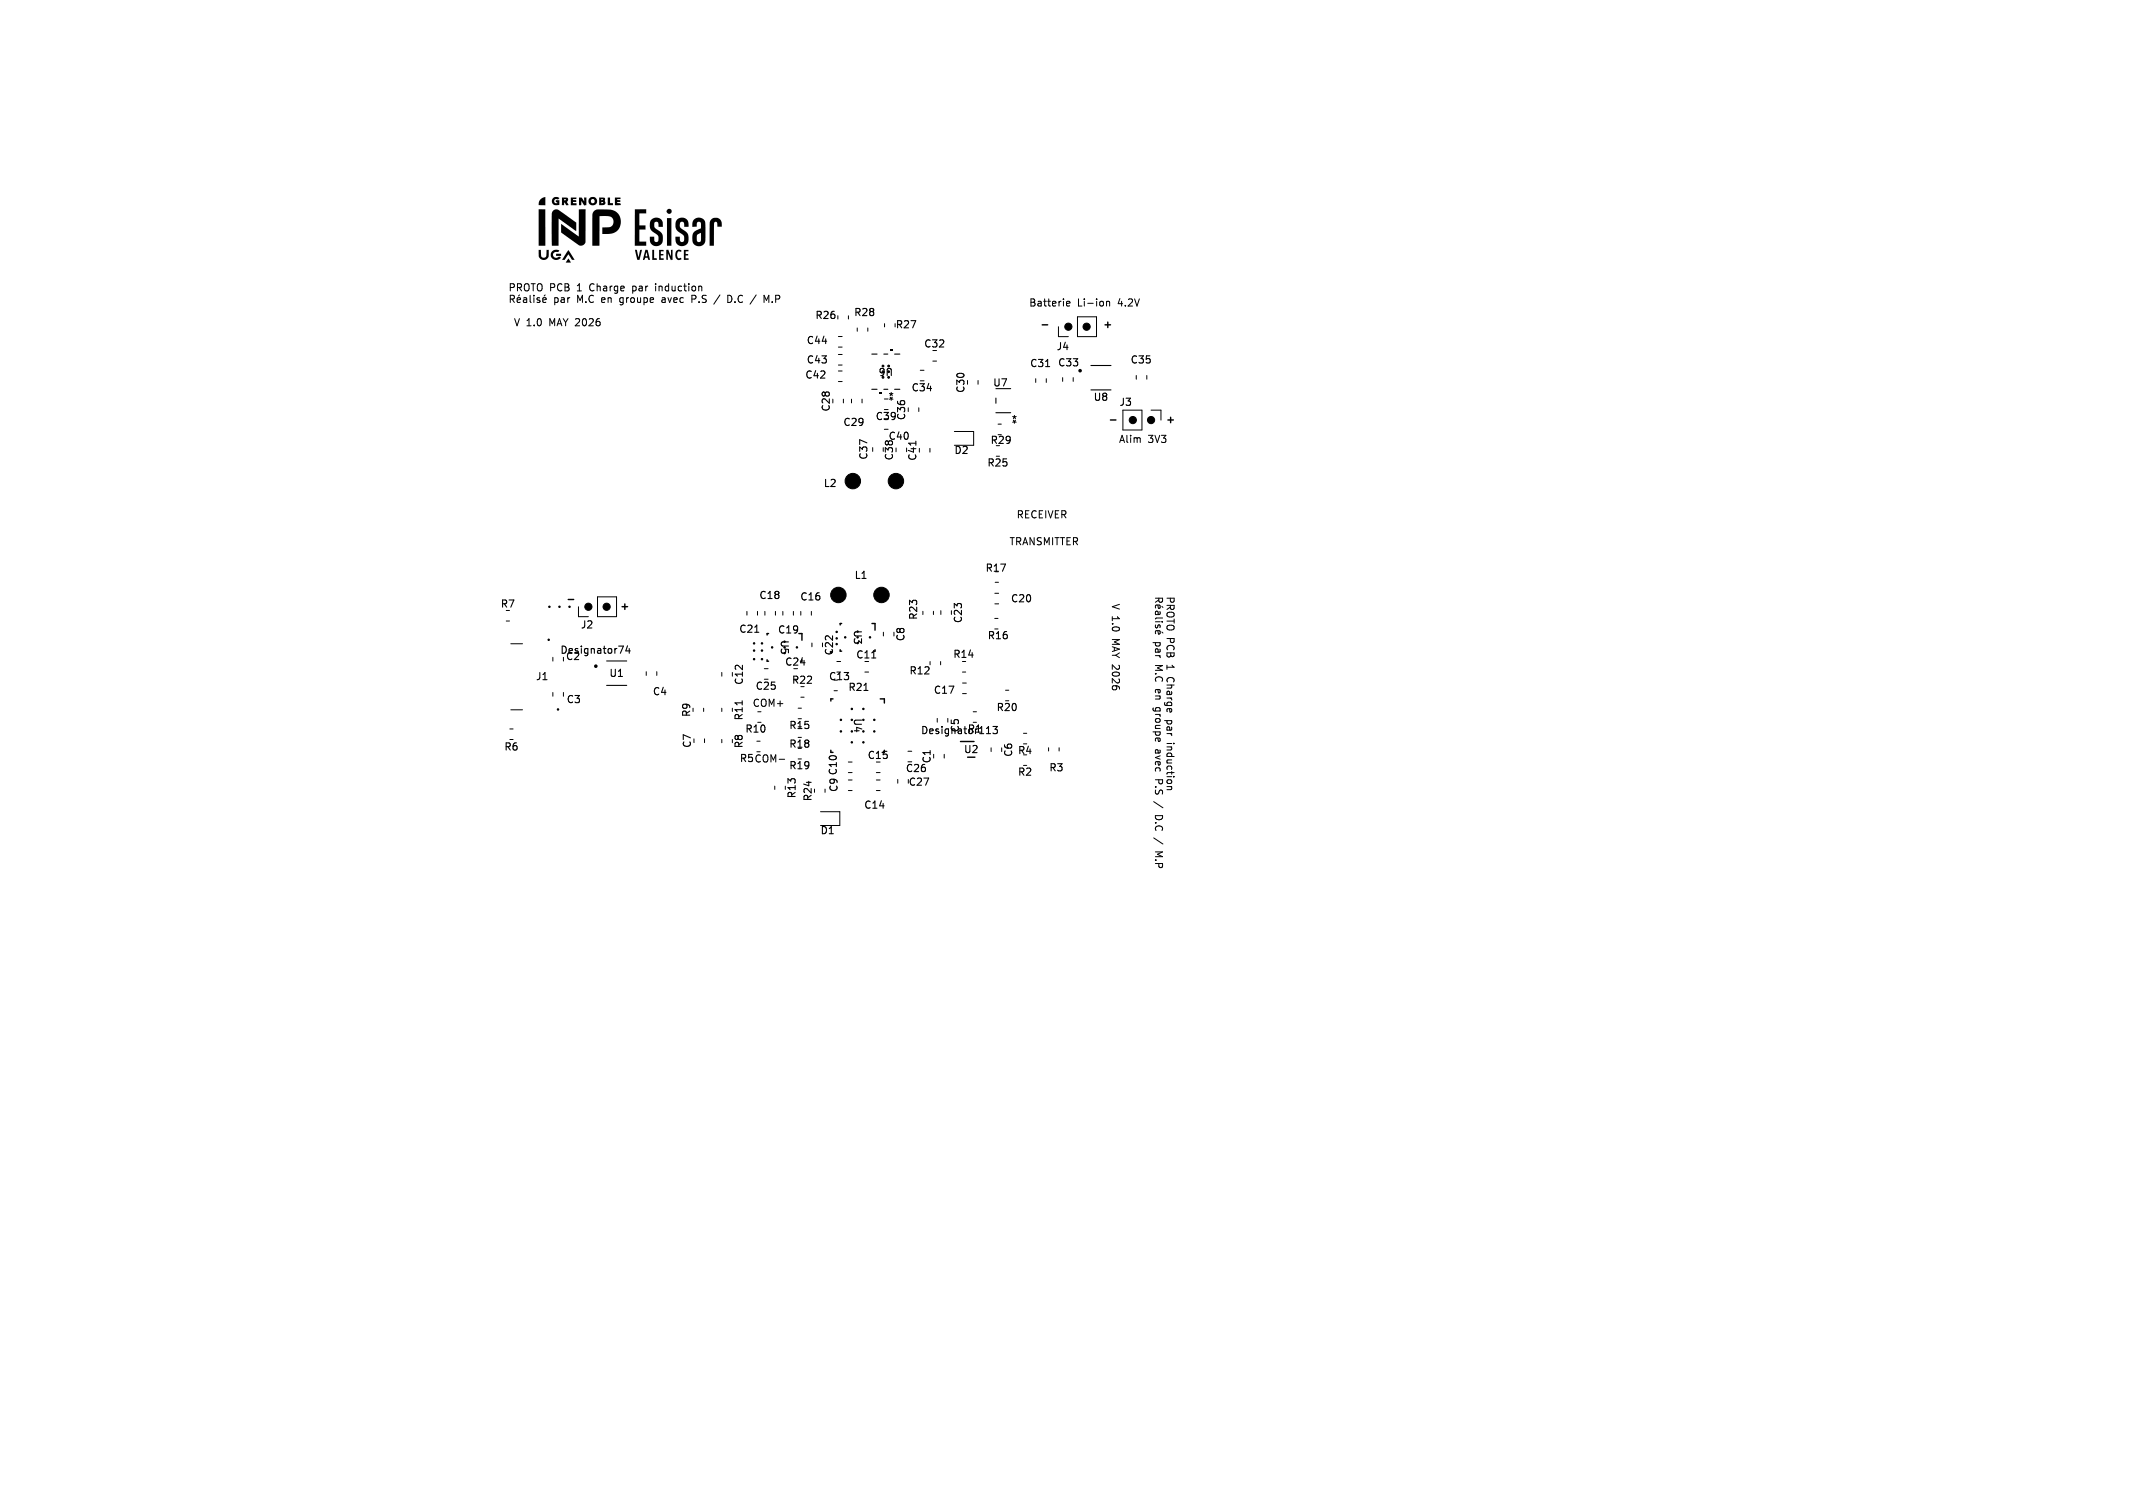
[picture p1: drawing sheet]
<svg xmlns="http://www.w3.org/2000/svg" width="297mm" height="210mm" viewBox="0 0 297 210" stroke-linecap="round" stroke-linejoin="round" font-family="sans-serif">
<defs><g id="words">
<g font-size="1.4">
<text x="70.7" y="40.6">PROTO PCB</text>
<text x="80.3" y="40.6">1</text>
<text x="82.1" y="40.6">Charge</text>
<text x="88.2" y="40.6">par</text>
<text x="91.5" y="40.6">induction</text>
<text x="71.5" y="45.5">V 1.0</text>
<text x="76.5" y="45.5">MAY 2026</text>
<text x="77" y="42.3">par</text>
<text x="86.4" y="42.3">groupe</text>
<text x="92.4" y="42.3">avec</text>
<text x="96.6" y="42.3">P.S</text>
<text x="101.8" y="42.3">D.C /</text>
<text x="107.1" y="42.3">M.P</text>
<text x="113.4" y="44.6">R26</text>
<text x="118.8" y="44.2">R28</text>
<text x="124.6" y="45.9">R27</text>
<text x="143.2" y="42.8">Batterie</text>
<text x="150" y="42.8">Li-ion</text>
<text x="153.5" y="45.8">+</text>
<text x="155.6" y="42.8">4.2V</text>
<text x="112" y="52.9">C42</text>
<text x="112.2" y="48.1">C44</text>
<text x="112.2" y="50.8">C43</text>
<text x="124.5" y="51" transform="rotate(-180 124.5 51)">U6</text>
<text x="128.6" y="48.6">C32</text>
<text x="143.3" y="51.3">C31</text>
<text x="147" y="49">J4</text>
<text x="147.2" y="51.2">C33</text>
<text x="157.3" y="50.8">C35</text>
<text x="115.7" y="57.4" transform="rotate(-90 115.7 57.4)">C28</text>
<text x="117.3" y="59.5">C29</text>
<text x="121.8" y="58.7">C39</text>
<text x="124.6" y="54.5" transform="rotate(-180 124.6 54.5)">*</text>
<text x="126.2" y="58.6" transform="rotate(-90 126.2 58.6)">C36</text>
<text x="126.8" y="54.7">C34</text>
<text x="134.5" y="54.8" transform="rotate(-90 134.5 54.8)">C30</text>
<text x="138.2" y="54">U7</text>
<text x="141.8" y="57.7" transform="rotate(-180 141.8 57.7)">*</text>
<text x="152.2" y="56">U8</text>
<text x="155.8" y="56.7">J3</text>
<text x="162.3" y="59">+</text>
<text x="121" y="64.1" transform="rotate(-90 121 64.1)">C37</text>
<text x="123.6" y="61.5">C40</text>
<text x="124.5" y="64.2" transform="rotate(-90 124.5 64.2)">C38</text>
<text x="127.8" y="64.3" transform="rotate(-90 127.8 64.3)">C41</text>
<text x="132.8" y="63.4">D2</text>
<text x="137.4" y="65.2">R25</text>
<text x="137.8" y="62">R29</text>
<text x="155.8" y="61.8">Alim</text>
<text x="159.8" y="61.8">3V3</text>
<text x="114.6" y="68">L2</text>
<text x="140.5" y="76">TRANSMITTER</text>
<text x="141.5" y="72.3">RECEIVER</text>
<text x="105.6" y="83.6">C18</text>
<text x="111.3" y="83.8">C16</text>
<text x="118.9" y="80.8">L1</text>
<text x="137.1" y="79.8">R17</text>
<text x="162.4" y="83" transform="rotate(90 162.4 83)">PROTO PCB</text>
<text x="69.6" y="84.8">R7</text>
<text x="80.8" y="87.7">J2</text>
<text x="86.2" y="85">+</text>
<text x="102.8" y="88.3">C21</text>
<text x="108.2" y="88.4">C19</text>
<text x="108.5" y="89" transform="rotate(90 108.5 89)">U5</text>
<text x="118.7" y="87.6" transform="rotate(90 118.7 87.6)">U3</text>
<text x="126.1" y="89.4" transform="rotate(-90 126.1 89.4)">C8</text>
<text x="127.9" y="86.4" transform="rotate(-90 127.9 86.4)">R23</text>
<text x="134.1" y="86.9" transform="rotate(-90 134.1 86.9)">C23</text>
<text x="137.4" y="89.2">R16</text>
<text x="140.7" y="84.1">C20</text>
<text x="154.7" y="84" transform="rotate(90 154.7 84)">V 1.0</text>
<text x="154.7" y="89" transform="rotate(90 154.7 89)">MAY 2026</text>
<text x="160.7" y="89.3" transform="rotate(90 160.7 89.3)">par</text>
<text x="74.5" y="94.9">J1</text>
<text x="77.9" y="91.2">Designator74</text>
<text x="78.7" y="92.1">C2</text>
<text x="84.7" y="94.5">U1</text>
<text x="103.6" y="95.5" transform="rotate(-90 103.6 95.5)">C12</text>
<text x="109.2" y="92.9">C24</text>
<text x="110.2" y="95.4">R22</text>
<text x="115.3" y="94.9">C13</text>
<text x="116.2" y="91.4" transform="rotate(-90 116.2 91.4)">C22</text>
<text x="119.1" y="91.9">C11</text>
<text x="126.5" y="94.1">R12</text>
<text x="132.6" y="91.8">R14</text>
<text x="162.4" y="92.6" transform="rotate(90 162.4 92.6)">1</text>
<text x="162.4" y="94.4" transform="rotate(90 162.4 94.4)">Charge</text>
<text x="78.8" y="98.1">C3</text>
<text x="90.8" y="97">C4</text>
<text x="96.3" y="100" transform="rotate(-90 96.3 100)">R9</text>
<text x="103.6" y="100.4" transform="rotate(-90 103.6 100.4)">R11</text>
<text x="104.7" y="98.5">COM+</text>
<text x="105.1" y="96.3">C25</text>
<text x="109.8" y="101.7">R15</text>
<text x="118" y="96.4">R21</text>
<text x="118.7" y="99.9" transform="rotate(90 118.7 99.9)">U4</text>
<text x="129.9" y="96.8">C17</text>
<text x="138.7" y="99.2">R20</text>
<text x="160.7" y="98.7" transform="rotate(90 160.7 98.7)">groupe</text>
<text x="162.4" y="100.4" transform="rotate(90 162.4 100.4)">par</text>
<text x="70.1" y="104.7">R6</text>
<text x="96.4" y="104.3" transform="rotate(-90 96.4 104.3)">C7</text>
<text x="102.9" y="106.3">R5 COM-</text>
<text x="103.6" y="104.3" transform="rotate(-90 103.6 104.3)">R8</text>
<text x="103.7" y="102.2">R10</text>
<text x="109.8" y="104.3">R18</text>
<text x="109.8" y="107.3">R19</text>
<text x="120.7" y="105.9">C15</text>
<text x="126" y="107.7">C26</text>
<text x="128.1" y="102.4">Designator113</text>
<text x="129.8" y="106.4" transform="rotate(-90 129.8 106.4)">C1</text>
<text x="133.7" y="102.1" transform="rotate(-90 133.7 102.1)">C5</text>
<text x="134.1" y="105.1">U2</text>
<text x="134.6" y="102.2">R1</text>
<text x="141.1" y="105.5" transform="rotate(-90 141.1 105.5)">C6</text>
<text x="141.6" y="105.2">R4</text>
<text x="146" y="107.6">R3</text>
<text x="160.7" y="104.6" transform="rotate(90 160.7 104.6)">avec</text>
<text x="162.4" y="103.7" transform="rotate(90 162.4 103.7)">induction</text>
<text x="111" y="111.3" transform="rotate(-90 111 111.3)">R13</text>
<text x="113.2" y="111.7" transform="rotate(-90 113.2 111.7)">R24</text>
<text x="116.8" y="110.4" transform="rotate(-90 116.8 110.4)">C9 C10</text>
<text x="120.2" y="112.8">C14</text>
<text x="126.4" y="109.6">C27</text>
<text x="141.6" y="108.2">R2</text>
<text x="160.7" y="108.9" transform="rotate(90 160.7 108.9)">P.S</text>
<text x="114.1" y="116.4">D1</text>
<text x="160.7" y="114.1" transform="rotate(90 160.7 114.1)">D.C /</text>
<text x="160.7" y="119.3" transform="rotate(90 160.7 119.3)">M.P</text>
</g>
</g></defs>
<g fill="none" stroke="#000" stroke-width=".14">
<path d="M97.4 39.8l.3 .2v.5M71.1 41.1v1M71.3 41.6l.3 .5M71.4 41.1l.2 .2v.3h-.5M72 41.8l.5-.1-.1-.2h-.3l-.1 .1 .1 .5h.3M72.3 41.1l-.1 .1M72.9 41.5h.4v.6M73.3 41.7h-.3l-.1 .2 .1 .2h.3M73.8 41.1v.9l.2 .1M74.3 41.1v.1M74.3 41.5v.6M75.1 41.5h-.2l-.1 .1v.1l.3 .1v.3h-.3"/>
<path d="M75.6 41.8l.5-.1-.1-.2h-.3l-.1 .1v.5h.4M75.9 41.1l-.1 .1M80.4 42.1v-1l.4 .7 .3-.7v1M81.6 42v.1M82.1 41.4a.45 .45 0 0 0 0 .5 .45 .45 0 0 0 .5 .1M83.8 41.8l.4-.1v-.2h-.3l-.1 .1v.5h.4M84.7 41.6l.1-.1h.3v.6M84.7 41.5v.6M100.2 41.1l-.8 1.3M101.6 41.1h-.3v1h.3M106.7 41.8l-.3-.7v1M116.7 44v.4"/>
<path d="M116.7 51.7h.6M116.7 53.1h.6M116.7 46.9h.6M116.7 48.3h.6M116.7 49.4h.6M116.7 50.8h.6M117.4 55.6v.5M118.1 44v.4M118.6 55.6v.5M119.4 45.7v.4M120 55.6v.5M120.8 45.7v.4"/>
<path d="M123.1 59.8h.6M123.1 55.6h.6M123.1 57h.6M123.2 45.1v.4M127.9 56.8v.5M128.1 51.6h.6M128.1 53h.6M129.9 50.3h.5M136.2 53v.5M139 59.1h.4M144.2 52.7v.6M145.7 52.7v.6"/>
<path d="M147.4 45.5v1.4h1.4M148 52.6v.5M148.5 42.3l.5-.1-.1-.2h-.3l-.1 .1 .1 .5h.3M149.4 52.6v.5M150 44.1h2.7v2.8h-2.7zM154.1 42.1l.1-.1h.3v.6M154.1 42v.6M156.4 57.1h2.6v2.8h-2.6zM158.2 52.3v.5M159.7 52.3v.5M160.3 57.1h1.4v1.4M121.5 62.3v.6"/>
<path d="M123 62.3v.6M126.2 62.4v.5M129.5 62.4v.6M132.9 60.1h2.7v1.9h-2.7M138.7 63.5h.5M139 60.5h.4M70.5 86.5h.4M71.1 89.7h1.7M71.1 98.9h1.7M77 91.5v.6M77 96.4v.6M78.5 96.4v.6"/>
<path d="M80.5 84.5v1.4h1.4M83.2 83.1h2.6v2.8h-2.6zM90 93.5v.6M91.5 93.5v.6M98 98.6v.5M100.5 93.6v.6M100.5 98.6v.5M102 93.6v.6M102 98.6v.5M104 85.1v.6M105.5 85.1v.6M105.5 99.1h.5"/>
<path d="M106.4 93.1h.6M106.4 94.6h.6M106.5 85.1v.6M108 85.1v.6M109 85.1v.6M110.5 85.1v.6M111.1 98.6h.5M111.5 85.1v.6M111.5 97.1h.5M113 85.1v.6M113.1 89.5v.6M114.5 89.5v.6"/>
<path d="M116.1 96.2h.5M116.5 92.1h.6M120.4 93.6h.6M123 88v.6M124.5 88v.6M128.5 85.1v.5M129.5 92.1v.5M130 85.1v.5M131 92.1v.5M131 85v.6M132.5 85v.6M134 93.6h.5"/>
<path d="M134 95.1h.6M134 96.6h.6M135.5 99.1h.5M138.5 86.1h.5M138.5 87.6h.5M138.5 82.6h.6M138.5 84.1h.6M138.6 81.1h.4M140 96.1h.5M140 97.6h.5M160.9 83.3h1M160.9 86.6h.6"/>
<path d="M160.9 92.7h1l-.7 .3 .7 .4h-1M160.9 93.8h.1M160.9 96.9h.6M160.9 85.6v-.3l.1-.2 .2 .1 .1 .4M160.9 87v.4h.3l.2-.4 .1 .2v.2M161.2 84.3l.1 .4h.2v-.3l-.1-.1h-.5v.4M161.2 87.8l.1 .5h.2v-.3l-.1-.2-.5 .1v.4M161.2 96l.1 .5 .2-.1v-.2l-.1-.2-.5 .1v.3M161.4 83.5l-.5 .4M161.4 83.3v.5l.3 .1 .2-.2M161.4 96.9l.1 .2v.2l-.6 .1M161.5 85.2v.3l-.6 .1"/>
<path d="M161.6 94.3a.45 .45 0 0 0-.5 0 .45 .45 0 0 0-.1 .6M161.8 84.4l.1 .2M161.8 86.6h.1M161.8 88l.1 .2M161.9 86.1h-.9l-.1 .1M71 101.5h.4M71 103h.4M98.1 102.9v.5M100.5 103v.4M102 103v.4M105.4 103.2h.4M105.4 104.7h.4"/>
<path d="M105.5 100.6h.5M107.9 109.5v.4M108.5 105.7h.8M109.3 109.5v.4M111.1 102.7h.5M111.1 100.1h.5M111.1 105.7h.5M114.3 113h2.6v2h-2.6M114.9 109.9v.4M118.1 108.6h.5M118.1 110.1h.5M118.1 106.1h.5"/>
<path d="M118.1 107.6h.5M122 108.6h.5M122 110.1h.5M122 107.6h.5M125 108.5v.6M126.4 104.6h.6M126.4 106.1h.6M130.5 100v.6M131.5 105v.6M132 100v.6M135.5 100.6h.5M138 104.1v.6"/>
<path d="M139.5 104.1v.6M142.5 106.6h.5M142.5 102.1h.5M142.5 103.6h.5M146 104.1v.5M147.5 104.1v.5M160.6 111.6l1.3 .9M160.9 113.8v-.2h1v.2M160.9 118.6h1l-.7 .4M163.2 109.7l-.2 .3h-.5"/>
</g>
<g fill="none" stroke="#000" stroke-width=".2">
<path d="M145.1 45.2h.8M154.6 58.5h.8M79.1 83.5h.8M106.8 91.9v.2h.2M107 88.2h-.2v.2M111.2 88.2h.5v1M116 97.3h-.3v.3M117 90.5v.2h.2M117.2 86.8h-.2v.2M121.4 86.8h.4v1M122.6 97.3h.5v.6M115.7 104.5v.3h.3"/>
<path d="M133.7 103.3h1.9"/>
</g>
<g fill="none" stroke="#000" stroke-width=".15">
<path d="M121.4 54.2h.7M121.4 49.3h.7M123.1 54.2h.5M123.1 49.3h.5M124.6 54.2h.7M124.6 49.3h.7M138.7 55.4v.8M138.7 57.5h2M138.7 54.1h2M145.6 51.1h.6M151.9 50.9h2.8M151.9 54.3h2.8"/>
<path d="M127.5 61.4v.6M84.5 92.1h2.8M84.5 95.5h2.8M86.1 90h.7l-.4 1M87.4 89.9l-.3 .7h.7M87.6 90.3v.7M103.3 97.6v.6M105.1 88.1h.6M120.3 96.2h.6M121.4 91.6h.6M137.4 102.2h.5M137.5 101.3l.1-.1v1"/>
<path d="M138.3 101.2h.6l-.4 .4h.3v.5l-.1 .1-.4-.1"/>
</g>
<g fill="#000">
<path d="M75 34.8h.3v.6a.41 .41 0 0 0 .4 .5 .41 .41 0 0 0 .4-.6v-.5h.3v.4a.74 .74 0 0 1-.5 1 .74 .74 0 0 1-.9-.5zM75 29.1l.9 .1v5h-.9zM75.2 27.8l.4-.3 .3-.1v1.2h-.9l.1-.5zM77 27.6a.61 .61 0 0 1 .9 0l-.2 .2a.32 .32 0 0 0-.4 0 .32 .32 0 0 0-.1 .4 .32 .32 0 0 0 .4 .1l-.2-.2v-.2h.5v.6l-.2 .1a.62 .62 0 0 1-.7-.2 .62 .62 0 0 1 0-.8zM77.1 29.3a.96 .96 0 0 1 1.2 .3l1.9 1.4v1.1l-2.4-1.7v3.8h-1v-4a1.05 1.05 0 0 1 .3-.9zM76.8 35a.62 .62 0 0 1 1-.1l-.1 .2a.45 .45 0 0 0-.6 .2 .45 .45 0 0 0 .2 .6h.3a.28 .28 0 0 1 .2-.2 .28 .28 0 0 1 .3 .2 .76 .76 0 0 1-1.1 .2 .76 .76 0 0 1-.2-1.1zM77.4 35.3h.7v.3h-.7zM78.2 27.5h.6a.32 .32 0 0 1 .3 .3 .32 .32 0 0 1-.2 .3l.3 .5a.41 .41 0 0 1-.6-.4v.1a.2 .2 0 0 1-.1 .2 .2 .2 0 0 1-.2 .1 .2 .2 0 0 1-.1-.3v-.4l.6-.1-.2-.1-.1 .2h-.3zM79.1 36l.4 .6h-.7zM79.1 34.8l.9 1.4h-.4l-.5-.8-.3 .5a.39 .39 0 0 1-.5 .3zM79.5 27.5h.8v.2h-.5v.2h.4v.2h-.4v.2h.5v.3h-.8zM80.6 27.5h.4l.3 .6v-.6h.4l-.1 1.1h-.3l-.4-.6v.5l-.3 .1z"/>
<path d="M78.1 31.2l2.5 1.7v-3.7l.9-.1v4.7a.73 .73 0 0 1-1.3 .1l-2.1-1.5zM82.1 27.6a.61 .61 0 0 1 .9 .1 .61 .61 0 0 1-.3 .9 .61 .61 0 0 1-.8-.6h.4a.28 .28 0 0 0 .4 .2 .28 .28 0 0 0 0-.4 .28 .28 0 0 0-.4 .1v.1h-.4zM82.7 29.4l.5-.2a5.7 5.7 0 0 1 2.5 .2 1.75 1.75 0 0 1 .6 2.2 1.75 1.75 0 0 1-2 1h-.4v-.9h.4a.83 .83 0 0 0 1.1-.8 .83 .83 0 0 0-1-.8h-.9v4.1h-1v-4a.91 .91 0 0 1 .2-.8zM83.4 27.5h.4a.35 .35 0 0 1 .4 .1 .35 .35 0 0 1 0 .4 .39 .39 0 0 1 0 .5 .39 .39 0 0 1-.5 .1h-.3v-.3h.5l.1-.1-.3-.1v.2h-.3v-.4l.6-.1-.3-.1v.2h-.3zM84.6 27.5h.3v.8h.5v.3h-.8zM85.6 27.5h.8v.2h-.4l-.1 .1 .5 .1v.2h-.5v.2h.3a.21 .21 0 0 1 .2 0 .21 .21 0 0 1 0 .3h-.8zM88.4 34.8h.3l.2 1 .2-.9 .3-.1-.4 1.4a.29 .29 0 0 1-.3-.1 .29 .29 0 0 1-.1-.3zM88.4 29.2l1.6-.1v.6h-1v1.7h.9v.6h-.9v1.6h1v.6h-1.6zM89.9 34.8h.3l.3 1.4h-.2l-.1-.3h-.2a.26 .26 0 0 0-.3 .3h-.2l.2-.6 .4 .1-.1-.6-.1 .5h-.2zM90.8 34.8h.3v1.2a.23 .23 0 0 1 .3-.1 .23 .23 0 0 1 .1 .3h-.7zM90.7 30.6a.9 .9 0 0 1 1-.3 .9 .9 0 0 1 .6 1v.3h-.6v-.3a.33 .33 0 0 0-.3-.4 .33 .33 0 0 0-.3 .5 .7 .7 0 0 0 .5 .7 1.28 1.28 0 0 1 .2 2.1 .97 .97 0 0 1-1.1-.2 .97 .97 0 0 1-.2-1h.6v.6a.33 .33 0 0 0 .4 .1 .33 .33 0 0 0 .2-.4 .88 .88 0 0 0-.7-1 1.26 1.26 0 0 1-.3-1.7zM91.8 34.8h.6v.2h-.4v.4h.4v.2h-.4v.1v.3h.4v.2h-.6z"/>
<path d="M92.9 30.4h.6v3.8h-.6zM92.8 34.8h.3l.3 .9v-.9h.2v1.4h-.2l-.4-.9v.9h-.2zM94.2 34.9a.41 .41 0 0 1 .7 .1 .4 .4 0 0 0-.5 .1 .4 .4 0 0 0-.1 .4v.3a.26 .26 0 0 0 .5 .1l.1 .1a.5 .5 0 0 1-.6 .2 .5 .5 0 0 1-.3-.6zM94.3 30.6a.97 .97 0 0 1 1.2-.2 .97 .97 0 0 1 .4 1.2h-.6a.46 .46 0 0 0-.4-.7 .65 .65 0 0 0-.2 .6 .65 .65 0 0 0 .5 .5 1.3 1.3 0 0 1 .3 2.1 .97 .97 0 0 1-1.2 0 .97 .97 0 0 1-.3-1.1h.7a.53 .53 0 0 0 .3 .7 .62 .62 0 0 0 .1-1l-.1-.1a1.33 1.33 0 0 1-.7-2zM95.2 34.8h.7v.2h-.4v.4h.3v.2h-.3v.4h.4v.2h-.7zM96.6 30.6a.95 .95 0 0 1 1.2-.2 .95 .95 0 0 1 .4 1.1v1.5a.96 .96 0 0 1-.8 1.3 .96 .96 0 0 1-1-1.2h.6v.1a.34 .34 0 0 0 .3 .5 .34 .34 0 0 0 .3-.5v-.8a.61 .61 0 0 0-.6 .7h-.6a1.08 1.08 0 0 1 .9-1.2l.3-.1v-.5a.33 .33 0 0 0-.3-.4 .33 .33 0 0 0-.3 .5v.2h-.6v-.7zM99.1 30.5a.86 .86 0 0 1 1-.1 .86 .86 0 0 1 .4 .9v.3h-.6v-.3a.27 .27 0 0 0-.1-.4 .27 .27 0 0 0-.4 .1v3.2h-.6v-2.7a1.15 1.15 0 0 1 .3-1zM122.4 54.7h.4v.2h-.4zM123.9 48.6h.4v.3h-.4z"/>
<circle cx="93.2" cy="29.4" r=".36"/>
</g>
<g fill="none" stroke="#000" stroke-width=".25">
<circle cx="150.4" cy="51.6" r=".12"/>
<circle cx="83" cy="92.8" r=".12"/>
</g>
<g fill="#000" stroke="#000" stroke-width=".14">
<circle cx="122.9" cy="52.6" r=".13"/>
<circle cx="123.7" cy="52.6" r=".13"/>
<circle cx="148.8" cy="45.5" r=".5"/>
<circle cx="151.3" cy="45.5" r=".5"/>
<circle cx="157.7" cy="58.5" r=".5"/>
<circle cx="160.3" cy="58.5" r=".5"/>
<circle cx="118.7" cy="67" r="1.08"/>
<circle cx="124.7" cy="67" r="1.08"/>
<circle cx="76.4" cy="89.1" r=".1"/>
<circle cx="76.5" cy="84.5" r=".1"/>
<circle cx="77.7" cy="98.8" r=".1"/>
<circle cx="77.9" cy="84.5" r=".1"/>
<circle cx="79.3" cy="84.5" r=".1"/>
<circle cx="81.9" cy="84.5" r=".5"/>
<circle cx="84.5" cy="84.5" r=".5"/>
<circle cx="105" cy="89.6" r=".1"/>
<circle cx="105" cy="90.6" r=".1"/>
<circle cx="105" cy="91.8" r=".1"/>
<circle cx="106.1" cy="89.6" r=".1"/>
<circle cx="106.1" cy="90.6" r=".1"/>
<circle cx="106.1" cy="91.8" r=".1"/>
<circle cx="107.5" cy="90.2" r=".1"/>
<circle cx="111" cy="90.2" r=".1"/>
<circle cx="116.5" cy="88" r=".1"/>
<circle cx="116.7" cy="82.9" r="1.08"/>
<circle cx="117.7" cy="88.8" r=".1"/>
<circle cx="118.6" cy="98.7" r=".1"/>
<circle cx="120.2" cy="98.7" r=".1"/>
<circle cx="121.1" cy="88.8" r=".1"/>
<circle cx="122.7" cy="82.9" r="1.08"/>
<circle cx="117.1" cy="100.3" r=".1"/>
<circle cx="117.1" cy="101.9" r=".1"/>
<circle cx="118.6" cy="103.4" r=".1"/>
<circle cx="120.2" cy="101.9" r=".1"/>
<circle cx="120.2" cy="100.3" r=".1"/>
<circle cx="120.2" cy="103.4" r=".1"/>
<circle cx="121.7" cy="100.3" r=".1"/>
<circle cx="121.7" cy="101.9" r=".1"/>
</g>
<use href="#words"/>
</svg>
